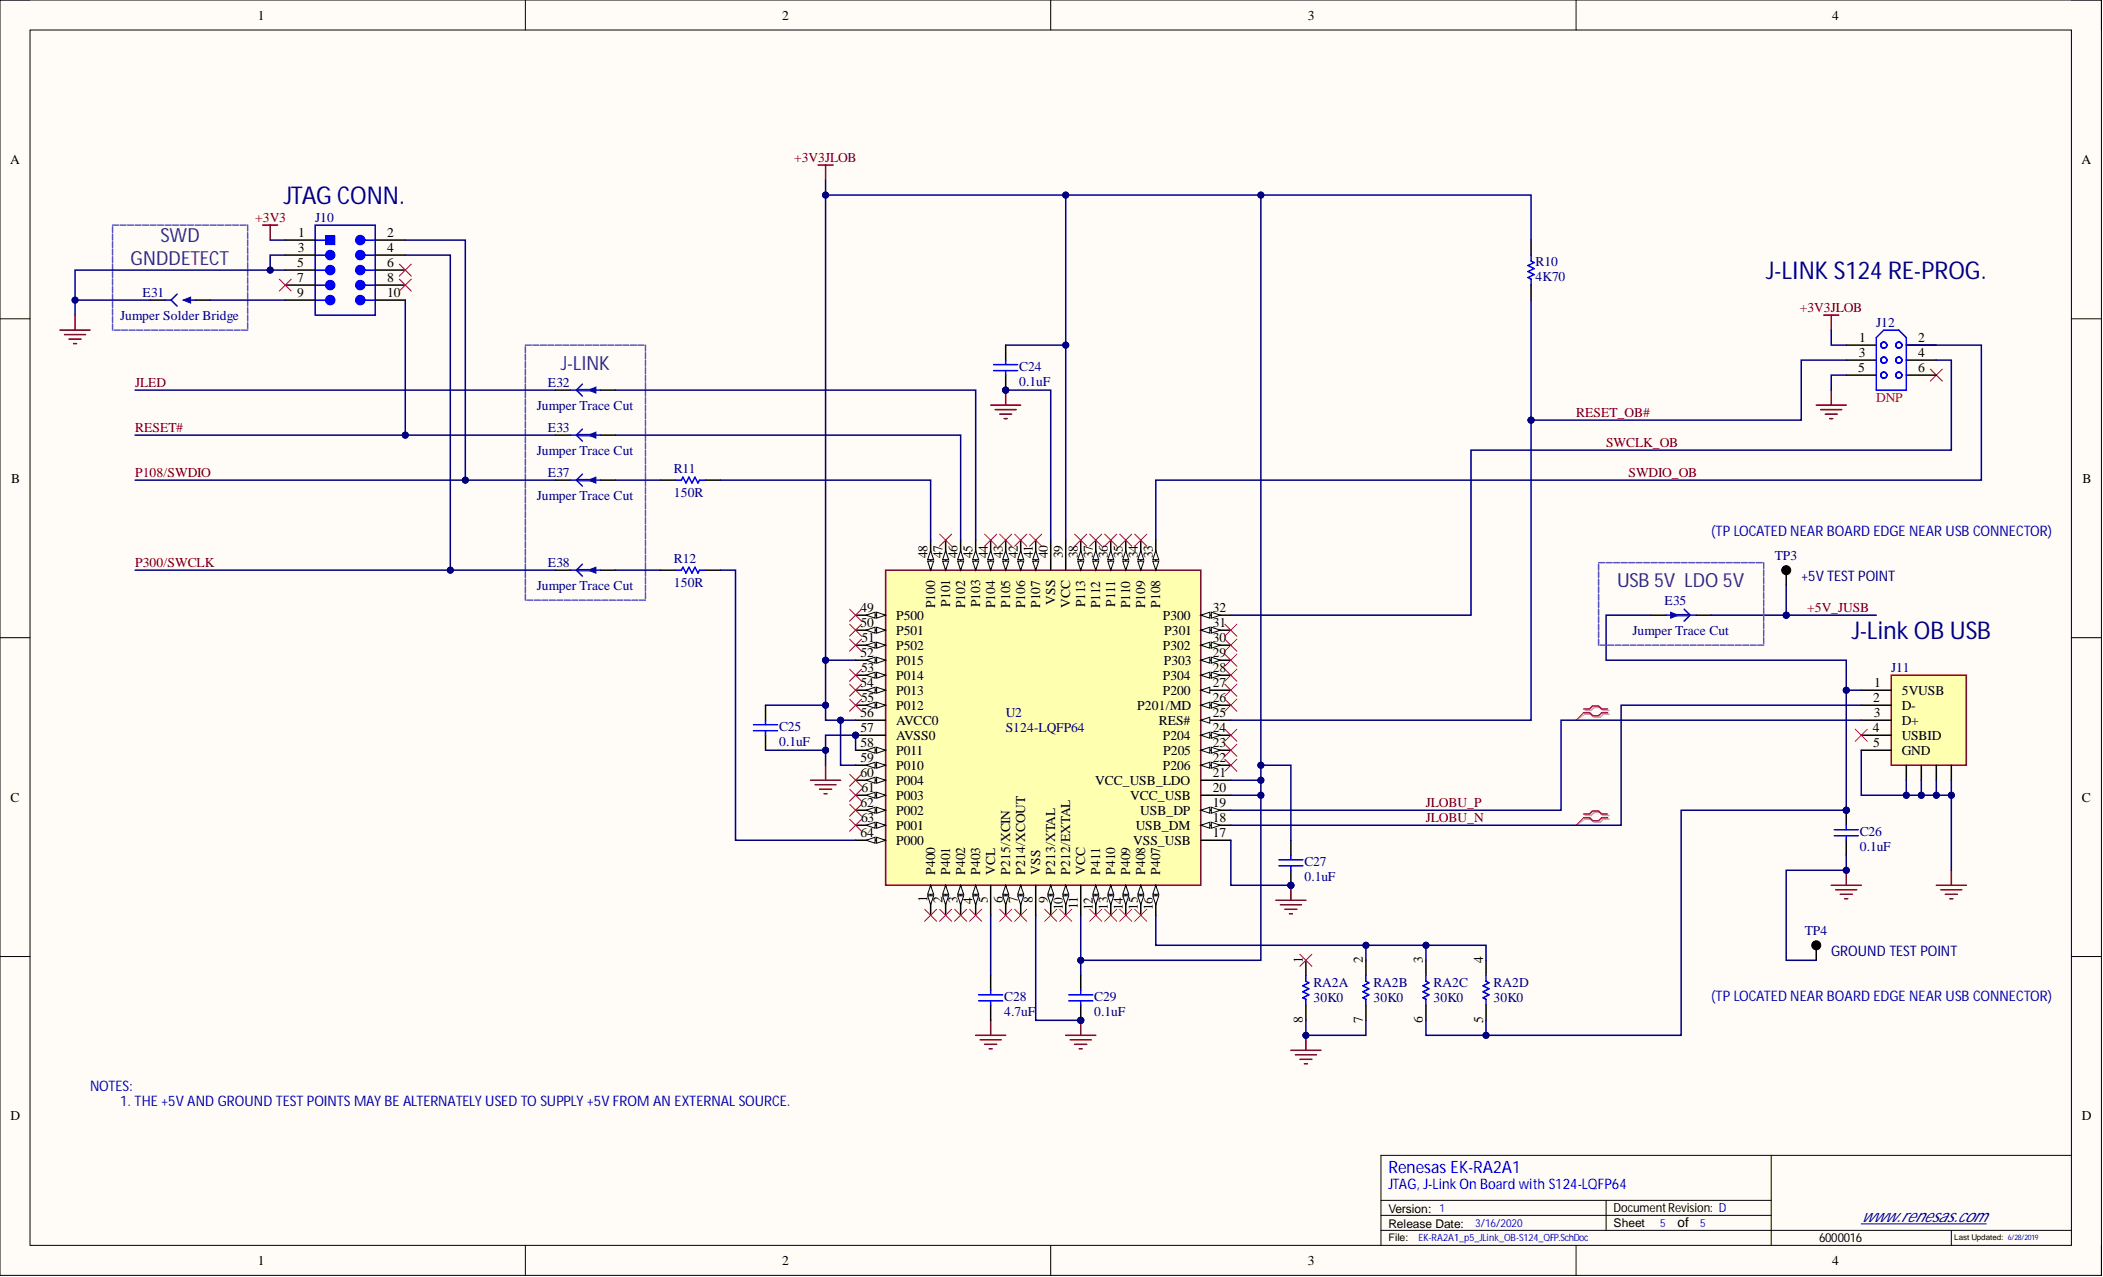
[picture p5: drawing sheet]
<svg xmlns="http://www.w3.org/2000/svg" width="356mm" height="216mm" viewBox="0 0 356 216" stroke-linecap="round" stroke-linejoin="round" font-family="sans-serif">
<defs><g id="words">
<g font-size="4.1" fill="#000080">
<text x="48" y="34.4">JTAG CONN.</text>
<text x="298.7" y="47.1">J-LINK S124 RE-PROG.</text>
<text x="313.1" y="108">J-Link OB USB</text>
</g>
<g font-size="3.3" fill="#48128a">
<text x="27.2" y="40.9">SWD</text>
<text x="22.1" y="44.7">GNDDETECT</text>
<text x="94.8" y="62.5">J-LINK</text>
<text x="273.4" y="99.3">USB 5V LDO 5V</text>
</g>
<text font-size="2.9" fill="#00f" x="234.8" y="198.4">Renesas EK-RA2A1</text>
<text font-size="2.9" fill="#000080" x="314.7" y="206.6">www.renesas.com</text>
<g font-size="2.5" fill="#0000bf">
<text x="289.3" y="90.6">(TP LOCATED NEAR BOARD EDGE NEAR USB CONNECTOR)</text>
<text x="289.3" y="169.3">(TP LOCATED NEAR BOARD EDGE NEAR USB CONNECTOR)</text>
<text x="15.2" y="184.5">NOTES:</text>
<text x="20.3" y="187">1. THE +5V AND GROUND TEST POINTS MAY BE ALTERNATELY USED TO SUPPLY +5V FROM AN EXTERNAL SOURCE.</text>
</g>
<g font-size="2.5" fill="#000080">
<text x="304.6" y="98.3">+5V TEST POINT</text>
<text x="309.6" y="161.7">GROUND TEST POINT</text>
</g>
<text font-size="2.5" fill="#00f" x="234.8" y="201">JTAG, J-Link On Board with S124-LQFP64</text>
<g font-size="2.3">
<text x="43.6" y="3.3">1</text>
<text x="132.2" y="3.3">2</text>
<text x="221.2" y="3.3">3</text>
<text x="309.8" y="3.3">4</text>
<text x="1.7" y="27.7">A</text>
<text x="352" y="27.7">A</text>
<text x="50.4" y="40.1">1</text>
<text x="65.5" y="40.1">2</text>
<text x="50.3" y="45.2">5</text>
<text x="50.3" y="47.7">7</text>
<text x="50.3" y="42.6">3</text>
<text x="65.5" y="45.2">6</text>
<text x="65.5" y="42.6">4</text>
<text x="65.5" y="47.7">8</text>
<text x="50.3" y="50.2">9</text>
<text x="65.5" y="50.2">10</text>
<text x="314.4" y="57.8">1</text>
<text x="324.4" y="57.8">2</text>
<text x="314.2" y="62.9">5</text>
<text x="314.3" y="60.4">3</text>
<text x="324.4" y="60.4">4</text>
<text x="324.4" y="62.9">6</text>
<text x="1.9" y="81.6">B</text>
<text x="352.1" y="81.6">B</text>
<text x="156.9" y="94.4" transform="rotate(-90 156.9 94.4)">48</text>
<text x="159.4" y="94.4" transform="rotate(-90 159.4 94.4)">47</text>
<text x="161.9" y="94.4" transform="rotate(-90 161.9 94.4)">46</text>
<text x="164.5" y="94.4" transform="rotate(-90 164.5 94.4)">45</text>
<text x="167" y="94.4" transform="rotate(-90 167 94.4)">44</text>
<text x="169.5" y="94.4" transform="rotate(-90 169.5 94.4)">43</text>
<text x="172.1" y="94.4" transform="rotate(-90 172.1 94.4)">42</text>
<text x="174.6" y="94.4" transform="rotate(-90 174.6 94.4)">41</text>
<text x="177.2" y="94.4" transform="rotate(-90 177.2 94.4)">40</text>
<text x="179.7" y="94.4" transform="rotate(-90 179.7 94.4)">39</text>
<text x="182.2" y="94.4" transform="rotate(-90 182.2 94.4)">38</text>
<text x="184.8" y="94.4" transform="rotate(-90 184.8 94.4)">37</text>
<text x="187.3" y="94.4" transform="rotate(-90 187.3 94.4)">36</text>
<text x="189.9" y="94.4" transform="rotate(-90 189.9 94.4)">35</text>
<text x="192.4" y="94.4" transform="rotate(-90 192.4 94.4)">34</text>
<text x="194.9" y="94.4" transform="rotate(-90 194.9 94.4)">33</text>
<text x="145.5" y="103.5">49</text>
<text x="145.5" y="106">50</text>
<text x="151.5" y="104.8">P500</text>
<text x="151.5" y="107.3">P501</text>
<text x="158.1" y="102.8" transform="rotate(-90 158.1 102.8)">P100</text>
<text x="160.7" y="102.6" transform="rotate(-90 160.7 102.6)">P101</text>
<text x="163.2" y="102.8" transform="rotate(-90 163.2 102.8)">P102</text>
<text x="165.7" y="102.7" transform="rotate(-90 165.7 102.7)">P103</text>
<text x="168.3" y="102.8" transform="rotate(-90 168.3 102.8)">P104</text>
<text x="170.8" y="102.7" transform="rotate(-90 170.8 102.7)">P105</text>
<text x="173.4" y="102.8" transform="rotate(-90 173.4 102.8)">P106</text>
<text x="175.9" y="102.7" transform="rotate(-90 175.9 102.7)">P107</text>
<text x="178.4" y="102.2" transform="rotate(-90 178.4 102.2)">VSS</text>
<text x="181" y="102.8" transform="rotate(-90 181 102.8)">VCC</text>
<text x="183.5" y="102.7" transform="rotate(-90 183.5 102.7)">P113</text>
<text x="186" y="102.8" transform="rotate(-90 186 102.8)">P112</text>
<text x="188.6" y="102.6" transform="rotate(-90 188.6 102.6)">P111</text>
<text x="191.1" y="102.8" transform="rotate(-90 191.1 102.8)">P110</text>
<text x="193.7" y="102.8" transform="rotate(-90 193.7 102.8)">P109</text>
<text x="196.2" y="102.7" transform="rotate(-90 196.2 102.7)">P108</text>
<text x="196.6" y="104.8">P300</text>
<text x="196.9" y="107.3">P301</text>
<text x="205.1" y="106">31</text>
<text x="205.1" y="103.5">32</text>
<text x="145.5" y="111.1">52</text>
<text x="145.6" y="113.6">53</text>
<text x="145.7" y="108.6">51</text>
<text x="151.5" y="109.8">P502</text>
<text x="151.5" y="112.4">P015</text>
<text x="196.6" y="109.8">P302</text>
<text x="196.8" y="112.4">P303</text>
<text x="205.1" y="113.6">28</text>
<text x="205.1" y="111.1">29</text>
<text x="205.1" y="108.6">30</text>
<text x="145.5" y="116.2">54</text>
<text x="145.6" y="118.7">55</text>
<text x="151.5" y="114.9">P014</text>
<text x="151.5" y="117.5">P013</text>
<text x="151.5" y="120">P012</text>
<text x="192.3" y="120">P201/MD</text>
<text x="196.6" y="117.5">P200</text>
<text x="196.6" y="114.9">P304</text>
<text x="205.1" y="118.7">26</text>
<text x="205.1" y="116.2">27</text>
<text x="316.8" y="118.7">2</text>
<text x="316.9" y="116.2">1</text>
<text x="321.6" y="117.5">5VUSB</text>
<text x="321.6" y="120">D-</text>
<text x="145.5" y="121.3">56</text>
<text x="145.5" y="123.8">57</text>
<text x="151.5" y="122.5">AVCC0</text>
<text x="151.5" y="125.1">AVSS0</text>
<text x="195.9" y="122.5">RES#</text>
<text x="196.6" y="125.1">P204</text>
<text x="205.1" y="123.8">24</text>
<text x="205.1" y="121.3">25</text>
<text x="316.7" y="123.8">4</text>
<text x="316.8" y="121.3">3</text>
<text x="321.6" y="122.5">D+</text>
<text x="321.6" y="125.1">USBID</text>
<text x="145.5" y="126.3">58</text>
<text x="145.5" y="128.9">59</text>
<text x="145.5" y="131.4">60</text>
<text x="151.5" y="127.6">P011</text>
<text x="151.5" y="130.1">P010</text>
<text x="196.6" y="130.1">P206</text>
<text x="196.7" y="127.6">P205</text>
<text x="205.1" y="128.9">22</text>
<text x="205.1" y="126.3">23</text>
<text x="205.1" y="131.4">21</text>
<text x="316.8" y="126.3">5</text>
<text x="321.6" y="127.6">GND</text>
<text x="1.8" y="135.5">C</text>
<text x="145.5" y="136.5">62</text>
<text x="145.7" y="133.9">61</text>
<text x="151.5" y="132.7">P004</text>
<text x="151.5" y="135.2">P003</text>
<text x="151.5" y="137.7">P002</text>
<text x="185.2" y="132.7">VCC_USB_LDO</text>
<text x="191.1" y="135.2">VCC_USB</text>
<text x="192.8" y="137.7">USB_DP</text>
<text x="205.1" y="136.5">19</text>
<text x="205.1" y="133.9">20</text>
<text x="352" y="135.5">C</text>
<text x="145.5" y="141.6">64</text>
<text x="145.6" y="139">63</text>
<text x="151.5" y="140.3">P001</text>
<text x="151.5" y="142.8">P000</text>
<text x="191.6" y="142.8">VSS_USB</text>
<text x="192" y="140.3">USB_DM</text>
<text x="205.1" y="141.6">17</text>
<text x="205.1" y="139">18</text>
<text x="158.1" y="147.9" transform="rotate(-90 158.1 147.9)">P400</text>
<text x="160.7" y="147.9" transform="rotate(-90 160.7 147.9)">P401</text>
<text x="163.2" y="147.9" transform="rotate(-90 163.2 147.9)">P402</text>
<text x="165.7" y="147.9" transform="rotate(-90 165.7 147.9)">P403</text>
<text x="168.3" y="147.9" transform="rotate(-90 168.3 147.9)">VCL</text>
<text x="170.8" y="147.9" transform="rotate(-90 170.8 147.9)">P215/XCIN</text>
<text x="173.4" y="147.9" transform="rotate(-90 173.4 147.9)">P214/XCOUT</text>
<text x="175.9" y="147.9" transform="rotate(-90 175.9 147.9)">VSS</text>
<text x="178.4" y="147.9" transform="rotate(-90 178.4 147.9)">P213/XTAL</text>
<text x="181" y="147.9" transform="rotate(-90 181 147.9)">P212/EXTAL</text>
<text x="183.5" y="147.9" transform="rotate(-90 183.5 147.9)">VCC</text>
<text x="186" y="147.9" transform="rotate(-90 186 147.9)">P411</text>
<text x="188.6" y="147.9" transform="rotate(-90 188.6 147.9)">P410</text>
<text x="191.1" y="147.9" transform="rotate(-90 191.1 147.9)">P409</text>
<text x="193.7" y="147.9" transform="rotate(-90 193.7 147.9)">P408</text>
<text x="196.2" y="147.9" transform="rotate(-90 196.2 147.9)">P407</text>
<text x="156.9" y="152.5" transform="rotate(-90 156.9 152.5)">1</text>
<text x="159.4" y="152.7" transform="rotate(-90 159.4 152.7)">2</text>
<text x="161.9" y="152.6" transform="rotate(-90 161.9 152.6)">3</text>
<text x="164.5" y="152.8" transform="rotate(-90 164.5 152.8)">4</text>
<text x="167" y="152.7" transform="rotate(-90 167 152.7)">5</text>
<text x="169.5" y="152.7" transform="rotate(-90 169.5 152.7)">6</text>
<text x="172.1" y="152.7" transform="rotate(-90 172.1 152.7)">7</text>
<text x="174.6" y="152.7" transform="rotate(-90 174.6 152.7)">8</text>
<text x="177.2" y="152.7" transform="rotate(-90 177.2 152.7)">9</text>
<text x="179.7" y="153.9" transform="rotate(-90 179.7 153.9)">10</text>
<text x="182.2" y="153.7" transform="rotate(-90 182.2 153.7)">11</text>
<text x="184.8" y="153.9" transform="rotate(-90 184.8 153.9)">12</text>
<text x="187.3" y="153.8" transform="rotate(-90 187.3 153.8)">13</text>
<text x="189.9" y="153.9" transform="rotate(-90 189.9 153.9)">14</text>
<text x="192.4" y="153.8" transform="rotate(-90 192.4 153.8)">15</text>
<text x="194.9" y="153.9" transform="rotate(-90 194.9 153.9)">16</text>
<text x="220.3" y="162.9" transform="rotate(-90 220.3 162.9)">1</text>
<text x="230.5" y="162.9" transform="rotate(-90 230.5 162.9)">2</text>
<text x="240.6" y="162.9" transform="rotate(-90 240.6 162.9)">3</text>
<text x="250.8" y="162.9" transform="rotate(-90 250.8 162.9)">4</text>
<text x="220.3" y="173" transform="rotate(-90 220.3 173)">8</text>
<text x="230.5" y="173" transform="rotate(-90 230.5 173)">7</text>
<text x="240.6" y="173" transform="rotate(-90 240.6 173)">6</text>
<text x="250.8" y="173" transform="rotate(-90 250.8 173)">5</text>
<text x="1.8" y="189.4">D</text>
<text x="352" y="189.4">D</text>
<text x="283.7" y="207.5">of</text>
<text x="43.6" y="213.9">1</text>
<text x="132.2" y="213.9">2</text>
<text x="221.2" y="213.9">3</text>
<text x="309.8" y="213.9">4</text>
</g>
<g font-size="2.3" fill="#800000">
<text x="134.3" y="27.4">+3V3JLOB</text>
<text x="43.1" y="37.5">+3V3</text>
<text x="304.3" y="52.8">+3V3JLOB</text>
<text x="22.8" y="65.4">JLED</text>
<text x="266.5" y="70.5">RESET_OB#</text>
<text x="22.8" y="73.1">RESET#</text>
<text x="271.6" y="75.6">SWCLK_OB</text>
<text x="22.8" y="80.7">P108/SWDIO</text>
<text x="275.4" y="80.7">SWDIO_OB</text>
<text x="22.8" y="95.9">P300/SWCLK</text>
<text x="305.6" y="103.5">+5V_JUSB</text>
<text x="241.1" y="136.5">JLOBU_P</text>
<text x="241.1" y="139">JLOBU_N</text>
</g>
<g font-size="2.3" fill="#000080">
<text x="53.3" y="37.5">J10</text>
<text x="259.6" y="47.4">4K70</text>
<text x="259.6" y="44.9">R10</text>
<text x="24.1" y="50.2">E31</text>
<text x="20.3" y="54">Jumper Solder Bridge</text>
<text x="317.3" y="55.3">J12</text>
<text x="92.6" y="65.4">E32</text>
<text x="172.3" y="65.2">0.1uF</text>
<text x="172.3" y="62.7">C24</text>
<text x="90.8" y="69.3">Jumper Trace Cut</text>
<text x="90.8" y="76.9">Jumper Trace Cut</text>
<text x="92.6" y="73.1">E33</text>
<text x="92.6" y="80.7">E37</text>
<text x="114" y="84">150R</text>
<text x="114" y="79.9">R11</text>
<text x="90.8" y="84.5">Jumper Trace Cut</text>
<text x="92.6" y="95.9">E38</text>
<text x="114" y="95.1">R12</text>
<text x="300.1" y="94.6">TP3</text>
<text x="90.8" y="99.7">Jumper Trace Cut</text>
<text x="114" y="99.2">150R</text>
<text x="276.1" y="107.3">Jumper Trace Cut</text>
<text x="281.5" y="102.2">E35</text>
<text x="319.8" y="113.6">J11</text>
<text x="131.7" y="123.5">C25</text>
<text x="170.1" y="123.8">S124-LQFP64</text>
<text x="170.1" y="121.3">U2</text>
<text x="131.7" y="126.1">0.1uF</text>
<text x="314.5" y="143.8">0.1uF</text>
<text x="314.5" y="141.3">C26</text>
<text x="220.6" y="148.9">0.1uF</text>
<text x="220.6" y="146.4">C27</text>
<text x="305.2" y="158">TP4</text>
<text x="222.1" y="166.9">RA2A</text>
<text x="232.2" y="166.9">RA2B</text>
<text x="242.4" y="166.9">RA2C</text>
<text x="252.5" y="166.9">RA2D</text>
<text x="169.8" y="171.7">4.7uF</text>
<text x="169.8" y="169.2">C28</text>
<text x="185" y="171.7">0.1uF</text>
<text x="185" y="169.2">C29</text>
<text x="222.1" y="169.5">30K0</text>
<text x="232.2" y="169.5">30K0</text>
<text x="242.4" y="169.5">30K0</text>
<text x="252.5" y="169.5">30K0</text>
</g>
<text font-size="2.3" fill="#f00" x="317.3" y="68">DNP</text>
<g font-size="2.1">
<text x="272.8" y="204.9">DocumentRevision: D</text>
<text x="307.6" y="210">6000016</text>
</g>
<g font-size="2">
<text x="234.8" y="205.1">Version:</text>
<text x="234.8" y="207.6">Release Date:</text>
<text x="272.8" y="207.4">Sheet</text>
</g>
<g font-size="1.9" fill="#00f">
<text x="243.4" y="205">1</text>
<text x="249.4" y="207.5">3/16/2020</text>
<text x="280.7" y="207.4">5</text>
<text x="287.5" y="207.4">5</text>
</g>
<text font-size="1.8" x="234.8" y="209.9">File:</text>
<text font-size="1.7" fill="#00f" x="239.9" y="209.9">EK-RA2A1_p5_JLink_OB-S124_QFP.SchDoc</text>
<text font-size="1.4" x="330.5" y="209.6">Last Updated: 6/28/2019</text>
</g></defs>
<path d="M0 0h355.3v215.6h-355.3z" fill-rule="evenodd" fill="#fffcf8"/>
<path d="M0 0h355.3v215.6h-355.3z" fill="none" stroke="#000" stroke-width=".17"/>
<path d="M5.1 5.1h345.2v205.5h-345.2z" fill-rule="evenodd" fill="#fffcf8"/>
<g fill="none" stroke="#000" stroke-width=".17">
<path d="M0 0h5.1M5.1 5.1h345.2v205.5h-345.2zM88.8 0v5.1M177.7 0v5.1M266.5 0v5.1M350.3 0h5v5.1M0 53.9h5.1M350.3 53.9h5M0 107.8h5.1M350.3 107.8h5M0 161.7h5.1M350.3 161.7h5"/>
<path d="M299.5 195.3v15.3M350.3 195.3h-116.8v15.3M88.8 210.6v5M177.7 210.6v5M233.5 202.9h66M233.5 208h116.8M233.5 205.5h66M266.5 210.6v5M271.6 202.9v5.1M330 208v2.6M355.3 210.6v5"/>
</g>
<path d="M314.7 206.9h21.2" fill="none" stroke="#000080" stroke-width=".17"/>
<path d="M138.3 27.9h2.6M139.6 27.9v2.5M327.4 149.7h5.1M328.2 150.4h3.5M328.9 151.2h2.1M329.7 152h.5M330 147.1v2.6" fill="none" stroke="#800000" stroke-width=".25"/>
<path d="M319.8 114.2h12.7v15.2h-12.7z" fill-rule="evenodd" fill="#ffffb0"/>
<path d="M167.5 68.5h5.1M168.3 69.3h3.5M169 70h2.1M169.8 70.8h.5M170.1 66v2.5M319.8 114.2h12.7v15.2h-12.7z" fill="none" stroke="#800000" stroke-width=".25"/>
<path d="M314.7 116.7h5.1M314.7 119.2h5.1M314.7 121.8h5.1M314.7 124.3h5.1M314.7 126.8h5.1M322.3 129.4v2.5M324.9 129.4v2.5M327.4 129.4v2.5M330 129.4v2.5" fill="none" stroke="#000" stroke-width=".25"/>
<circle cx="170.1" cy="66" r=".51" fill="#000080"/>
<circle cx="170.1" cy="66" r=".51" fill="none" stroke="#000080" stroke-width=".17"/>
<path d="M215.7 152.2h5.1M216.5 153h3.6M217.3 153.7h2M218 154.5h.5M218.3 149.7v2.5" fill="none" stroke="#800000" stroke-width=".25"/>
<circle cx="218.3" cy="149.7" r=".51" fill="#000080"/>
<circle cx="218.3" cy="149.7" r=".51" fill="none" stroke="#000080" stroke-width=".17"/>
<path d="M180.2 175h5.1M181 175.8h3.5M181.7 176.6h2.1M182.5 177.3h.5M182.7 172.5v2.5" fill="none" stroke="#800000" stroke-width=".25"/>
<circle cx="182.7" cy="172.5" r=".51" fill="#000080"/>
<circle cx="182.7" cy="172.5" r=".51" fill="none" stroke="#000080" stroke-width=".17"/>
<path d="M165 175h5.1M165.7 175.8h3.6M166.5 176.6h2M167.3 177.3h.5M167.5 172.5v2.5" fill="none" stroke="#800000" stroke-width=".25"/>
<path d="M313.7 123.3l2 2M315.7 123.3l-2 2" fill="none" stroke="#f00" stroke-width=".17"/>
<path d="M129.4 119.2v2.6M129.4 124.3v2.5" fill="none" stroke="#000" stroke-width=".25"/>
<path d="M127.4 122.5h4.1M127.4 123.5h4.1M129.4 121.8v.7M129.4 123.5v.8" fill="none" stroke="#00f" stroke-width=".25"/>
<circle cx="170.1" cy="66" r=".51" fill="#000080"/>
<circle cx="170.1" cy="66" r=".51" fill="none" stroke="#000080" stroke-width=".17"/>
<path d="M170.1 63.4v2.6" fill="none" stroke="#000" stroke-width=".25"/>
<circle cx="170.1" cy="66" r=".51" fill="#000080"/>
<circle cx="170.1" cy="66" r=".51" fill="none" stroke="#000080" stroke-width=".17"/>
<path d="M170.1 58.3v2.6" fill="none" stroke="#000" stroke-width=".25"/>
<path d="M168 61.6h4.1M168 62.7h4.1M170.1 60.9v.7M170.1 62.7v.7" fill="none" stroke="#00f" stroke-width=".25"/>
<circle cx="218.3" cy="149.7" r=".51" fill="#000080"/>
<circle cx="218.3" cy="149.7" r=".51" fill="none" stroke="#000080" stroke-width=".17"/>
<path d="M218.3 147.1v2.6" fill="none" stroke="#000" stroke-width=".25"/>
<circle cx="218.3" cy="149.7" r=".51" fill="#000080"/>
<circle cx="218.3" cy="149.7" r=".51" fill="none" stroke="#000080" stroke-width=".17"/>
<path d="M218.3 142.1v2.5" fill="none" stroke="#000" stroke-width=".25"/>
<path d="M216.2 145.4h4.1M216.2 146.4h4.1M218.3 144.6v.8M218.3 146.4v.7" fill="none" stroke="#00f" stroke-width=".25"/>
<circle cx="182.7" cy="172.5" r=".51" fill="#000080"/>
<circle cx="182.7" cy="172.5" r=".51" fill="none" stroke="#000080" stroke-width=".17"/>
<path d="M182.7 170v2.5" fill="none" stroke="#000" stroke-width=".25"/>
<circle cx="182.7" cy="172.5" r=".51" fill="#000080"/>
<circle cx="182.7" cy="172.5" r=".51" fill="none" stroke="#000080" stroke-width=".17"/>
<path d="M182.7 164.9v2.5" fill="none" stroke="#000" stroke-width=".25"/>
<path d="M180.7 168.2h4.1M180.7 169.2h4.1M182.7 167.4v.8M182.7 169.2v.8" fill="none" stroke="#00f" stroke-width=".25"/>
<circle cx="312.2" cy="137" r=".51" fill="#000080"/>
<circle cx="312.2" cy="137" r=".51" fill="none" stroke="#000080" stroke-width=".17"/>
<path d="M312.2 137v2.5M312.2 142.1v2.5" fill="none" stroke="#000" stroke-width=".25"/>
<circle cx="312.2" cy="137" r=".51" fill="#000080"/>
<circle cx="312.2" cy="137" r=".51" fill="none" stroke="#000080" stroke-width=".17"/>
<path d="M312.2 139.5v.8M310.2 140.3h4M310.2 141.3h4M312.2 141.3v.8" fill="none" stroke="#00f" stroke-width=".25"/>
<circle cx="144.7" cy="124.3" r=".51" fill="#000080"/>
<circle cx="144.7" cy="124.3" r=".51" fill="none" stroke="#000080" stroke-width=".17"/>
<path d="M149.7 96.4h53.3v53.3h-53.3z" fill-rule="evenodd" fill="#ffffb0"/>
<path d="M149.7 96.4h53.3v53.3h-53.3z" fill="none" stroke="#800000" stroke-width=".25"/>
<path d="M157.4 149.7v5" fill="none" stroke="#000" stroke-width=".25"/>
<path d="M157.4 149.7l.5 1.5h-1z" fill="#f8fcff"/>
<path d="M157.4 149.7l.5 1.5h-1z" fill="none" stroke="#000" stroke-width=".17"/>
<path d="M156.9 151.4h1l-.5 1.6z" fill="#f8fcff"/>
<path d="M156.9 151.4h1l-.5 1.6z" fill="none" stroke="#000" stroke-width=".17"/>
<path d="M162.4 149.7v5" fill="none" stroke="#000" stroke-width=".25"/>
<path d="M162.4 149.7l.5 1.5h-1z" fill="#f8fcff"/>
<path d="M162.4 149.7l.5 1.5h-1z" fill="none" stroke="#000" stroke-width=".17"/>
<path d="M161.9 151.4h1l-.5 1.6z" fill="#f8fcff"/>
<path d="M161.9 151.4h1l-.5 1.6z" fill="none" stroke="#000" stroke-width=".17"/>
<path d="M159.9 149.7v5" fill="none" stroke="#000" stroke-width=".25"/>
<path d="M159.9 149.7l.5 1.5h-1z" fill="#f8fcff"/>
<path d="M159.9 149.7l.5 1.5h-1z" fill="none" stroke="#000" stroke-width=".17"/>
<path d="M159.4 151.4h1l-.5 1.6z" fill="#f8fcff"/>
<path d="M159.4 151.4h1l-.5 1.6z" fill="none" stroke="#000" stroke-width=".17"/>
<path d="M165 149.7v5" fill="none" stroke="#000" stroke-width=".25"/>
<path d="M165 149.7l.5 1.5h-1z" fill="#f8fcff"/>
<path d="M165 149.7l.5 1.5h-1z" fill="none" stroke="#000" stroke-width=".17"/>
<path d="M164.5 151.4h1l-.5 1.6z" fill="#f8fcff"/>
<path d="M164.5 151.4h1l-.5 1.6z" fill="none" stroke="#000" stroke-width=".17"/>
<path d="M167.5 149.7v5M170.1 149.7v5" fill="none" stroke="#000" stroke-width=".25"/>
<path d="M170.1 149.7l.5 1.5h-1.1z" fill="#f8fcff"/>
<path d="M170.1 149.7l.5 1.5h-1.1z" fill="none" stroke="#000" stroke-width=".17"/>
<path d="M169.5 151.4h1.1l-.5 1.6z" fill="#f8fcff"/>
<path d="M169.5 151.4h1.1l-.5 1.6z" fill="none" stroke="#000" stroke-width=".17"/>
<path d="M172.6 149.7v5" fill="none" stroke="#000" stroke-width=".25"/>
<path d="M172.6 149.7l.5 1.5h-1z" fill="#f8fcff"/>
<path d="M172.6 149.7l.5 1.5h-1z" fill="none" stroke="#000" stroke-width=".17"/>
<path d="M172.1 151.4h1l-.5 1.6z" fill="#f8fcff"/>
<path d="M172.1 151.4h1l-.5 1.6z" fill="none" stroke="#000" stroke-width=".17"/>
<path d="M175.1 149.7v5M177.7 149.7v5" fill="none" stroke="#000" stroke-width=".25"/>
<path d="M177.7 149.7l.5 1.5h-1z" fill="#f8fcff"/>
<path d="M177.7 149.7l.5 1.5h-1z" fill="none" stroke="#000" stroke-width=".17"/>
<path d="M177.2 151.4h1l-.5 1.6z" fill="#f8fcff"/>
<path d="M177.2 151.4h1l-.5 1.6z" fill="none" stroke="#000" stroke-width=".17"/>
<path d="M180.2 149.7v5" fill="none" stroke="#000" stroke-width=".25"/>
<path d="M180.2 149.7l.5 1.5h-1z" fill="#f8fcff"/>
<path d="M180.2 149.7l.5 1.5h-1z" fill="none" stroke="#000" stroke-width=".17"/>
<path d="M179.7 151.4h1l-.5 1.6z" fill="#f8fcff"/>
<path d="M179.7 151.4h1l-.5 1.6z" fill="none" stroke="#000" stroke-width=".17"/>
<path d="M182.7 149.7v5M185.3 149.7v5" fill="none" stroke="#000" stroke-width=".25"/>
<path d="M185.3 149.7l.5 1.5h-1z" fill="#f8fcff"/>
<path d="M185.3 149.7l.5 1.5h-1z" fill="none" stroke="#000" stroke-width=".17"/>
<path d="M184.8 151.4h1l-.5 1.6z" fill="#f8fcff"/>
<path d="M184.8 151.4h1l-.5 1.6z" fill="none" stroke="#000" stroke-width=".17"/>
<path d="M187.8 149.7v5" fill="none" stroke="#000" stroke-width=".25"/>
<path d="M187.8 149.7l.5 1.5h-1z" fill="#f8fcff"/>
<path d="M187.8 149.7l.5 1.5h-1z" fill="none" stroke="#000" stroke-width=".17"/>
<path d="M187.3 151.4h1l-.5 1.6z" fill="#f8fcff"/>
<path d="M187.3 151.4h1l-.5 1.6z" fill="none" stroke="#000" stroke-width=".17"/>
<path d="M190.4 149.7v5" fill="none" stroke="#000" stroke-width=".25"/>
<path d="M190.4 149.7l.5 1.5h-1z" fill="#f8fcff"/>
<path d="M190.4 149.7l.5 1.5h-1z" fill="none" stroke="#000" stroke-width=".17"/>
<path d="M189.9 151.4h1l-.5 1.6z" fill="#f8fcff"/>
<path d="M189.9 151.4h1l-.5 1.6z" fill="none" stroke="#000" stroke-width=".17"/>
<path d="M192.9 149.7v5" fill="none" stroke="#000" stroke-width=".25"/>
<path d="M192.9 149.7l.5 1.5h-1z" fill="#f8fcff"/>
<path d="M192.9 149.7l.5 1.5h-1z" fill="none" stroke="#000" stroke-width=".17"/>
<path d="M192.4 151.4h1l-.5 1.6z" fill="#f8fcff"/>
<path d="M192.4 151.4h1l-.5 1.6z" fill="none" stroke="#000" stroke-width=".17"/>
<path d="M195.4 149.7v5" fill="none" stroke="#000" stroke-width=".25"/>
<path d="M195.4 149.7l.5 1.5h-1z" fill="#f8fcff"/>
<path d="M195.4 149.7l.5 1.5h-1z" fill="none" stroke="#000" stroke-width=".17"/>
<path d="M194.9 151.4h1l-.5 1.6z" fill="#f8fcff"/>
<path d="M194.9 151.4h1l-.5 1.6z" fill="none" stroke="#000" stroke-width=".17"/>
<path d="M203 139.5h5.1M203 142.1h5.1" fill="none" stroke="#000" stroke-width=".25"/>
<path d="M203 139.5l1.6-.5v1z" fill="#f8fcff"/>
<path d="M203 139.5l1.6-.5v1z" fill="none" stroke="#000" stroke-width=".17"/>
<path d="M204.8 139l1.5 .5-1.5 .5z" fill="#f8fcff"/>
<path d="M204.8 139l1.5 .5-1.5 .5z" fill="none" stroke="#000" stroke-width=".17"/>
<path d="M203 137h5.1" fill="none" stroke="#000" stroke-width=".25"/>
<path d="M203 137l1.6-.5v1z" fill="#f8fcff"/>
<path d="M203 137l1.6-.5v1z" fill="none" stroke="#000" stroke-width=".17"/>
<path d="M204.8 136.5l1.5 .5-1.5 .5z" fill="#f8fcff"/>
<path d="M204.8 136.5l1.5 .5-1.5 .5z" fill="none" stroke="#000" stroke-width=".17"/>
<path d="M203 134.4h5.1M203 129.4h5.1" fill="none" stroke="#000" stroke-width=".25"/>
<path d="M203 129.4l1.6-.5v1z" fill="#f8fcff"/>
<path d="M203 129.4l1.6-.5v1z" fill="none" stroke="#000" stroke-width=".17"/>
<path d="M204.8 128.9l1.5 .5-1.5 .5z" fill="#f8fcff"/>
<path d="M204.8 128.9l1.5 .5-1.5 .5z" fill="none" stroke="#000" stroke-width=".17"/>
<path d="M203 126.8h5.1" fill="none" stroke="#000" stroke-width=".25"/>
<path d="M203 126.8l1.6-.5v1z" fill="#f8fcff"/>
<path d="M203 126.8l1.6-.5v1z" fill="none" stroke="#000" stroke-width=".17"/>
<path d="M204.8 126.3l1.5 .5-1.5 .5z" fill="#f8fcff"/>
<path d="M204.8 126.3l1.5 .5-1.5 .5z" fill="none" stroke="#000" stroke-width=".17"/>
<path d="M203 124.3h5.1" fill="none" stroke="#000" stroke-width=".25"/>
<path d="M203 124.3l1.6-.5v1z" fill="#f8fcff"/>
<path d="M203 124.3l1.6-.5v1z" fill="none" stroke="#000" stroke-width=".17"/>
<path d="M204.8 123.8l1.5 .5-1.5 .5z" fill="#f8fcff"/>
<path d="M204.8 123.8l1.5 .5-1.5 .5z" fill="none" stroke="#000" stroke-width=".17"/>
<path d="M203 121.8h5.1" fill="none" stroke="#000" stroke-width=".25"/>
<path d="M203 121.8l1.6-.5v1z" fill="#f8fcff"/>
<path d="M203 121.8l1.6-.5v1z" fill="none" stroke="#000" stroke-width=".17"/>
<path d="M203 119.2h5.1" fill="none" stroke="#000" stroke-width=".25"/>
<path d="M203 119.2l1.6-.5v1z" fill="#f8fcff"/>
<path d="M203 119.2l1.6-.5v1z" fill="none" stroke="#000" stroke-width=".17"/>
<path d="M204.8 118.7l1.5 .5-1.5 .5z" fill="#f8fcff"/>
<path d="M204.8 118.7l1.5 .5-1.5 .5z" fill="none" stroke="#000" stroke-width=".17"/>
<path d="M203 116.7h5.1" fill="none" stroke="#000" stroke-width=".25"/>
<path d="M203 116.7l1.6-.5v1z" fill="#f8fcff"/>
<path d="M203 116.7l1.6-.5v1z" fill="none" stroke="#000" stroke-width=".17"/>
<path d="M203 114.2h5.1" fill="none" stroke="#000" stroke-width=".25"/>
<path d="M203 114.2l1.6-.6v1.1z" fill="#f8fcff"/>
<path d="M203 114.2l1.6-.6v1.1z" fill="none" stroke="#000" stroke-width=".17"/>
<path d="M204.8 113.6l1.5 .6-1.5 .5z" fill="#f8fcff"/>
<path d="M204.8 113.6l1.5 .6-1.5 .5z" fill="none" stroke="#000" stroke-width=".17"/>
<path d="M203 111.6h5.1" fill="none" stroke="#000" stroke-width=".25"/>
<path d="M203 111.6l1.6-.5v1z" fill="#f8fcff"/>
<path d="M203 111.6l1.6-.5v1z" fill="none" stroke="#000" stroke-width=".17"/>
<path d="M204.8 111.1l1.5 .5-1.5 .5z" fill="#f8fcff"/>
<path d="M204.8 111.1l1.5 .5-1.5 .5z" fill="none" stroke="#000" stroke-width=".17"/>
<path d="M203 109.1h5.1" fill="none" stroke="#000" stroke-width=".25"/>
<path d="M203 109.1l1.6-.5v1z" fill="#f8fcff"/>
<path d="M203 109.1l1.6-.5v1z" fill="none" stroke="#000" stroke-width=".17"/>
<path d="M204.8 108.6l1.5 .5-1.5 .5z" fill="#f8fcff"/>
<path d="M204.8 108.6l1.5 .5-1.5 .5z" fill="none" stroke="#000" stroke-width=".17"/>
<path d="M203 106.5h5.1" fill="none" stroke="#000" stroke-width=".25"/>
<path d="M203 106.5l1.6-.5v1.1z" fill="#f8fcff"/>
<path d="M203 106.5l1.6-.5v1.1z" fill="none" stroke="#000" stroke-width=".17"/>
<path d="M204.8 106l1.5 .5-1.5 .6z" fill="#f8fcff"/>
<path d="M204.8 106l1.5 .5-1.5 .6z" fill="none" stroke="#000" stroke-width=".17"/>
<path d="M203 104h5.1" fill="none" stroke="#000" stroke-width=".25"/>
<path d="M203 104l1.6-.5v1z" fill="#f8fcff"/>
<path d="M203 104l1.6-.5v1z" fill="none" stroke="#000" stroke-width=".17"/>
<path d="M204.8 103.5l1.5 .5-1.5 .5z" fill="#f8fcff"/>
<path d="M204.8 103.5l1.5 .5-1.5 .5z" fill="none" stroke="#000" stroke-width=".17"/>
<path d="M195.4 91.3v5.1" fill="none" stroke="#000" stroke-width=".25"/>
<path d="M194.9 94.9h1l-.5 1.5z" fill="#f8fcff"/>
<path d="M194.9 94.9h1l-.5 1.5z" fill="none" stroke="#000" stroke-width=".17"/>
<path d="M195.4 93.1l.5 1.5h-1z" fill="#f8fcff"/>
<path d="M195.4 93.1l.5 1.5h-1z" fill="none" stroke="#000" stroke-width=".17"/>
<path d="M192.9 91.3v5.1" fill="none" stroke="#000" stroke-width=".25"/>
<path d="M192.4 94.9h1l-.5 1.5z" fill="#f8fcff"/>
<path d="M192.4 94.9h1l-.5 1.5z" fill="none" stroke="#000" stroke-width=".17"/>
<path d="M192.9 93.1l.5 1.5h-1z" fill="#f8fcff"/>
<path d="M192.9 93.1l.5 1.5h-1z" fill="none" stroke="#000" stroke-width=".17"/>
<path d="M190.4 91.3v5.1" fill="none" stroke="#000" stroke-width=".25"/>
<path d="M189.9 94.9h1l-.5 1.5z" fill="#f8fcff"/>
<path d="M189.9 94.9h1l-.5 1.5z" fill="none" stroke="#000" stroke-width=".17"/>
<path d="M190.4 93.1l.5 1.5h-1z" fill="#f8fcff"/>
<path d="M190.4 93.1l.5 1.5h-1z" fill="none" stroke="#000" stroke-width=".17"/>
<path d="M187.8 91.3v5.1" fill="none" stroke="#000" stroke-width=".25"/>
<path d="M187.3 94.9h1l-.5 1.5z" fill="#f8fcff"/>
<path d="M187.3 94.9h1l-.5 1.5z" fill="none" stroke="#000" stroke-width=".17"/>
<path d="M187.8 93.1l.5 1.5h-1z" fill="#f8fcff"/>
<path d="M187.8 93.1l.5 1.5h-1z" fill="none" stroke="#000" stroke-width=".17"/>
<path d="M185.3 91.3v5.1" fill="none" stroke="#000" stroke-width=".25"/>
<path d="M184.8 94.9h1l-.5 1.5z" fill="#f8fcff"/>
<path d="M184.8 94.9h1l-.5 1.5z" fill="none" stroke="#000" stroke-width=".17"/>
<path d="M185.3 93.1l.5 1.5h-1z" fill="#f8fcff"/>
<path d="M185.3 93.1l.5 1.5h-1z" fill="none" stroke="#000" stroke-width=".17"/>
<path d="M182.7 91.3v5.1" fill="none" stroke="#000" stroke-width=".25"/>
<path d="M182.2 94.9h1.1l-.6 1.5z" fill="#f8fcff"/>
<path d="M182.2 94.9h1.1l-.6 1.5z" fill="none" stroke="#000" stroke-width=".17"/>
<path d="M182.7 93.1l.6 1.5h-1.1z" fill="#f8fcff"/>
<path d="M182.7 93.1l.6 1.5h-1.1z" fill="none" stroke="#000" stroke-width=".17"/>
<path d="M175.1 91.3v5.1M177.7 91.3v5.1M180.2 91.3v5.1" fill="none" stroke="#000" stroke-width=".25"/>
<path d="M174.6 94.9h1l-.5 1.5z" fill="#f8fcff"/>
<path d="M174.6 94.9h1l-.5 1.5z" fill="none" stroke="#000" stroke-width=".17"/>
<path d="M175.1 93.1l.5 1.5h-1z" fill="#f8fcff"/>
<path d="M175.1 93.1l.5 1.5h-1z" fill="none" stroke="#000" stroke-width=".17"/>
<path d="M172.6 91.3v5.1" fill="none" stroke="#000" stroke-width=".25"/>
<path d="M172.1 94.9h1l-.5 1.5z" fill="#f8fcff"/>
<path d="M172.1 94.9h1l-.5 1.5z" fill="none" stroke="#000" stroke-width=".17"/>
<path d="M172.6 93.1l.5 1.5h-1z" fill="#f8fcff"/>
<path d="M172.6 93.1l.5 1.5h-1z" fill="none" stroke="#000" stroke-width=".17"/>
<path d="M170.1 91.3v5.1" fill="none" stroke="#000" stroke-width=".25"/>
<path d="M169.5 94.9h1.1l-.5 1.5z" fill="#f8fcff"/>
<path d="M169.5 94.9h1.1l-.5 1.5z" fill="none" stroke="#000" stroke-width=".17"/>
<path d="M170.1 93.1l.5 1.5h-1.1z" fill="#f8fcff"/>
<path d="M170.1 93.1l.5 1.5h-1.1z" fill="none" stroke="#000" stroke-width=".17"/>
<path d="M167.5 91.3v5.1" fill="none" stroke="#000" stroke-width=".25"/>
<path d="M167 94.9h1l-.5 1.5z" fill="#f8fcff"/>
<path d="M167 94.9h1l-.5 1.5z" fill="none" stroke="#000" stroke-width=".17"/>
<path d="M167.5 93.1l.5 1.5h-1z" fill="#f8fcff"/>
<path d="M167.5 93.1l.5 1.5h-1z" fill="none" stroke="#000" stroke-width=".17"/>
<path d="M165 91.3v5.1" fill="none" stroke="#000" stroke-width=".25"/>
<path d="M164.5 94.9h1l-.5 1.5z" fill="#f8fcff"/>
<path d="M164.5 94.9h1l-.5 1.5z" fill="none" stroke="#000" stroke-width=".17"/>
<path d="M165 93.1l.5 1.5h-1z" fill="#f8fcff"/>
<path d="M165 93.1l.5 1.5h-1z" fill="none" stroke="#000" stroke-width=".17"/>
<path d="M162.4 91.3v5.1" fill="none" stroke="#000" stroke-width=".25"/>
<path d="M161.9 94.9h1l-.5 1.5z" fill="#f8fcff"/>
<path d="M161.9 94.9h1l-.5 1.5z" fill="none" stroke="#000" stroke-width=".17"/>
<path d="M162.4 93.1l.5 1.5h-1z" fill="#f8fcff"/>
<path d="M162.4 93.1l.5 1.5h-1z" fill="none" stroke="#000" stroke-width=".17"/>
<path d="M159.9 91.3v5.1" fill="none" stroke="#000" stroke-width=".25"/>
<path d="M159.4 94.9h1l-.5 1.5z" fill="#f8fcff"/>
<path d="M159.4 94.9h1l-.5 1.5z" fill="none" stroke="#000" stroke-width=".17"/>
<path d="M159.9 93.1l.5 1.5h-1z" fill="#f8fcff"/>
<path d="M159.9 93.1l.5 1.5h-1z" fill="none" stroke="#000" stroke-width=".17"/>
<path d="M157.4 91.3v5.1" fill="none" stroke="#000" stroke-width=".25"/>
<path d="M156.9 94.9h1l-.5 1.5z" fill="#f8fcff"/>
<path d="M156.9 94.9h1l-.5 1.5z" fill="none" stroke="#000" stroke-width=".17"/>
<path d="M157.4 93.1l.5 1.5h-1z" fill="#f8fcff"/>
<path d="M157.4 93.1l.5 1.5h-1z" fill="none" stroke="#000" stroke-width=".17"/>
<path d="M144.7 104h5" fill="none" stroke="#000" stroke-width=".25"/>
<path d="M148.2 103.5l1.5 .5-1.5 .5z" fill="#f8fcff"/>
<path d="M148.2 103.5l1.5 .5-1.5 .5z" fill="none" stroke="#000" stroke-width=".17"/>
<path d="M146.4 104l1.6-.5v1z" fill="#f8fcff"/>
<path d="M146.4 104l1.6-.5v1z" fill="none" stroke="#000" stroke-width=".17"/>
<path d="M144.7 106.5h5" fill="none" stroke="#000" stroke-width=".25"/>
<path d="M148.2 106l1.5 .5-1.5 .6z" fill="#f8fcff"/>
<path d="M148.2 106l1.5 .5-1.5 .6z" fill="none" stroke="#000" stroke-width=".17"/>
<path d="M146.4 106.5l1.6-.5v1.1z" fill="#f8fcff"/>
<path d="M146.4 106.5l1.6-.5v1.1z" fill="none" stroke="#000" stroke-width=".17"/>
<path d="M144.7 109.1h5" fill="none" stroke="#000" stroke-width=".25"/>
<path d="M148.2 108.6l1.5 .5-1.5 .5z" fill="#f8fcff"/>
<path d="M148.2 108.6l1.5 .5-1.5 .5z" fill="none" stroke="#000" stroke-width=".17"/>
<path d="M146.4 109.1l1.6-.5v1z" fill="#f8fcff"/>
<path d="M146.4 109.1l1.6-.5v1z" fill="none" stroke="#000" stroke-width=".17"/>
<path d="M144.7 111.6h5" fill="none" stroke="#000" stroke-width=".25"/>
<path d="M148.2 111.1l1.5 .5-1.5 .5z" fill="#f8fcff"/>
<path d="M148.2 111.1l1.5 .5-1.5 .5z" fill="none" stroke="#000" stroke-width=".17"/>
<path d="M146.4 111.6l1.6-.5v1z" fill="#f8fcff"/>
<path d="M146.4 111.6l1.6-.5v1z" fill="none" stroke="#000" stroke-width=".17"/>
<path d="M144.7 114.2h5" fill="none" stroke="#000" stroke-width=".25"/>
<path d="M148.2 113.6l1.5 .6-1.5 .5z" fill="#f8fcff"/>
<path d="M148.2 113.6l1.5 .6-1.5 .5z" fill="none" stroke="#000" stroke-width=".17"/>
<path d="M146.4 114.2l1.6-.6v1.1z" fill="#f8fcff"/>
<path d="M146.4 114.2l1.6-.6v1.1z" fill="none" stroke="#000" stroke-width=".17"/>
<path d="M144.7 116.7h5" fill="none" stroke="#000" stroke-width=".25"/>
<path d="M148.2 116.2l1.5 .5-1.5 .5z" fill="#f8fcff"/>
<path d="M148.2 116.2l1.5 .5-1.5 .5z" fill="none" stroke="#000" stroke-width=".17"/>
<path d="M146.4 116.7l1.6-.5v1z" fill="#f8fcff"/>
<path d="M146.4 116.7l1.6-.5v1z" fill="none" stroke="#000" stroke-width=".17"/>
<path d="M144.7 119.2h5" fill="none" stroke="#000" stroke-width=".25"/>
<path d="M148.2 118.7l1.5 .5-1.5 .5z" fill="#f8fcff"/>
<path d="M148.2 118.7l1.5 .5-1.5 .5z" fill="none" stroke="#000" stroke-width=".17"/>
<path d="M146.4 119.2l1.6-.5v1z" fill="#f8fcff"/>
<path d="M146.4 119.2l1.6-.5v1z" fill="none" stroke="#000" stroke-width=".17"/>
<path d="M144.7 121.8h5M144.7 124.3h5" fill="none" stroke="#000" stroke-width=".25"/>
<circle cx="144.7" cy="124.3" r=".51" fill="#000080"/>
<circle cx="144.7" cy="124.3" r=".51" fill="none" stroke="#000080" stroke-width=".17"/>
<path d="M144.7 126.8h5" fill="none" stroke="#000" stroke-width=".25"/>
<path d="M148.2 126.3l1.5 .5-1.5 .5z" fill="#f8fcff"/>
<path d="M148.2 126.3l1.5 .5-1.5 .5z" fill="none" stroke="#000" stroke-width=".17"/>
<path d="M146.4 126.8l1.6-.5v1z" fill="#f8fcff"/>
<path d="M146.4 126.8l1.6-.5v1z" fill="none" stroke="#000" stroke-width=".17"/>
<path d="M144.7 129.4h5" fill="none" stroke="#000" stroke-width=".25"/>
<path d="M148.2 128.9l1.5 .5-1.5 .5z" fill="#f8fcff"/>
<path d="M148.2 128.9l1.5 .5-1.5 .5z" fill="none" stroke="#000" stroke-width=".17"/>
<path d="M146.4 129.4l1.6-.5v1z" fill="#f8fcff"/>
<path d="M146.4 129.4l1.6-.5v1z" fill="none" stroke="#000" stroke-width=".17"/>
<path d="M144.7 131.9h5" fill="none" stroke="#000" stroke-width=".25"/>
<path d="M148.2 131.4l1.5 .5-1.5 .5z" fill="#f8fcff"/>
<path d="M148.2 131.4l1.5 .5-1.5 .5z" fill="none" stroke="#000" stroke-width=".17"/>
<path d="M146.4 131.9l1.6-.5v1z" fill="#f8fcff"/>
<path d="M146.4 131.9l1.6-.5v1z" fill="none" stroke="#000" stroke-width=".17"/>
<path d="M144.7 134.4h5" fill="none" stroke="#000" stroke-width=".25"/>
<path d="M148.2 133.9l1.5 .5-1.5 .6z" fill="#f8fcff"/>
<path d="M148.2 133.9l1.5 .5-1.5 .6z" fill="none" stroke="#000" stroke-width=".17"/>
<path d="M146.4 134.4l1.6-.5v1.1z" fill="#f8fcff"/>
<path d="M146.4 134.4l1.6-.5v1.1z" fill="none" stroke="#000" stroke-width=".17"/>
<path d="M144.7 137h5" fill="none" stroke="#000" stroke-width=".25"/>
<path d="M148.2 136.5l1.5 .5-1.5 .5z" fill="#f8fcff"/>
<path d="M148.2 136.5l1.5 .5-1.5 .5z" fill="none" stroke="#000" stroke-width=".17"/>
<path d="M146.4 137l1.6-.5v1z" fill="#f8fcff"/>
<path d="M146.4 137l1.6-.5v1z" fill="none" stroke="#000" stroke-width=".17"/>
<path d="M144.7 139.5h5" fill="none" stroke="#000" stroke-width=".25"/>
<path d="M148.2 139l1.5 .5-1.5 .5z" fill="#f8fcff"/>
<path d="M148.2 139l1.5 .5-1.5 .5z" fill="none" stroke="#000" stroke-width=".17"/>
<path d="M146.4 139.5l1.6-.5v1z" fill="#f8fcff"/>
<path d="M146.4 139.5l1.6-.5v1z" fill="none" stroke="#000" stroke-width=".17"/>
<path d="M144.7 142.1h5" fill="none" stroke="#000" stroke-width=".25"/>
<path d="M148.2 141.6l1.5 .5-1.5 .5z" fill="#f8fcff"/>
<path d="M148.2 141.6l1.5 .5-1.5 .5z" fill="none" stroke="#000" stroke-width=".17"/>
<path d="M146.4 142.1l1.6-.5v1z" fill="#f8fcff"/>
<path d="M146.4 142.1l1.6-.5v1z" fill="none" stroke="#000" stroke-width=".17"/>
<path d="M203 131.9h5.1M167.5 164.9v2.5M167.5 170v2.5" fill="none" stroke="#000" stroke-width=".25"/>
<path d="M165.5 169.2h4M165.5 168.2h4M167.5 167.4v.8M167.5 169.2v.8" fill="none" stroke="#00f" stroke-width=".25"/>
<path d="M137.1 131.9h5M137.8 132.7h3.6M138.6 133.4h2M139.3 134.2h.5M139.6 129.4v2.5M309.6 149.7h5.1M310.4 150.4h3.6M311.2 151.2h2M311.9 152h.5M312.2 147.1v2.6" fill="none" stroke="#800000" stroke-width=".25"/>
<circle cx="312.2" cy="147.1" r=".51" fill="#000080"/>
<circle cx="312.2" cy="147.1" r=".51" fill="none" stroke="#000080" stroke-width=".17"/>
<path d="M10.2 55.8h5M10.9 56.6h3.6M11.7 57.3h2M12.4 58.1h.5M12.7 53.3v2.5" fill="none" stroke="#800000" stroke-width=".25"/>
<path d="M279.2 104h2.5M286.8 104h2.5" fill="none" stroke="#000" stroke-width=".25"/>
<path d="M282.5 103.5l1.3 .5-1.3 .5z" fill="#0000bf"/>
<path d="M282.5 103.5l1.3 .5-1.3 .5zM283.4 103.9h2.3v.2h-2.3z" fill="none" stroke="#0000bf" stroke-width=".17"/>
<path d="M281.7 104h1M284.8 103l1 1M285.8 104h1M285.8 104l-1 1" fill="none" stroke="#0000bf" stroke-width=".25"/>
<path d="M283.4 104h2.3" fill="none" stroke="#009cca" stroke-width=".25"/>
<path d="M93.9 73.6h2.5M101.5 73.6h2.6M302 96.4v2.5M307.1 159.8v2.6" fill="none" stroke="#000" stroke-width=".25"/>
<g fill="#000">
<circle cx="302" cy="96.4" r=".76"/>
<circle cx="307.1" cy="159.8" r=".76"/>
</g>
<g fill="none" stroke="#000" stroke-width=".17">
<circle cx="302" cy="96.4" r=".76"/>
<circle cx="307.1" cy="159.8" r=".76"/>
</g>
<path d="M44.4 38.1h2.6M45.7 38.1v2.5M308.4 53.3h2.5M309.6 53.3v2.5M307.1 68.5h5.1M307.9 69.3h3.5M308.6 70h2.1M309.4 70.8h.5M309.6 66v2.5" fill="none" stroke="#800000" stroke-width=".25"/>
<path d="M326.4 62.4l2 2M328.4 62.4l-2 2" fill="none" stroke="#f00" stroke-width=".17"/>
<path d="M99.5 73.6l1.3-.5v1z" fill="#0000bf"/>
<path d="M97.6 73.4h2.3v.3h-2.3zM99.5 73.6l1.3-.5v1z" fill="none" stroke="#0000bf" stroke-width=".17"/>
<path d="M96.4 73.6h1.1M97.5 73.6l1 1M98.5 72.6l-1 1M100.5 73.6h1" fill="none" stroke="#0000bf" stroke-width=".25"/>
<path d="M97.6 73.6h2.3" fill="none" stroke="#009cca" stroke-width=".25"/>
<path d="M93.9 66h2.5M101.5 66h2.6" fill="none" stroke="#000" stroke-width=".25"/>
<path d="M99.5 66l1.3-.6v1.1z" fill="#0000bf"/>
<path d="M97.6 65.8h2.3v.3h-2.3zM99.5 66l1.3-.6v1.1z" fill="none" stroke="#0000bf" stroke-width=".17"/>
<path d="M96.4 66h1.1M97.5 66l1 1M98.5 64.9l-1 1.1M100.5 66h1" fill="none" stroke="#0000bf" stroke-width=".25"/>
<path d="M97.6 66h2.3" fill="none" stroke="#009cca" stroke-width=".25"/>
<path d="M25.4 50.7h2.5M33 50.7h2.5" fill="none" stroke="#000" stroke-width=".25"/>
<path d="M31 50.7l1.2-.5v1z" fill="#0000bf"/>
<path d="M31 50.7l1.2-.5v1z" fill="none" stroke="#0000bf" stroke-width=".17"/>
<path d="M27.9 50.7h1M28.9 50.7l1 1.1M29.9 49.7l-1 1M32 50.7h1" fill="none" stroke="#0000bf" stroke-width=".25"/>
<g fill="none" stroke="#f00" stroke-width=".17">
<path d="M158.9 90.3l2 2M160.9 90.3l-2 2M166.5 90.3l2 2M168.5 90.3l-2 2M169 90.3l2.1 2M171.1 90.3l-2.1 2M171.6 90.3l2 2M173.6 90.3l-2 2M174.1 90.3l2 2M176.1 90.3l-2 2M181.7 90.3l2.1 2M183.8 90.3l-2.1 2"/>
<path d="M184.3 90.3l2 2M186.3 90.3l-2 2M186.8 90.3l2 2M188.8 90.3l-2 2M191.9 90.3l2 2M193.9 90.3l-2 2M143.7 103l2 2M143.7 105.5l2 2.1M143.7 108.1l2 2M143.7 113.1l2 2.1M143.7 115.7l2 2M143.7 118.2l2 2"/>
<path d="M145.7 115.7l-2 2M145.7 113.1l-2 2.1M145.7 103l-2 2M145.7 105.5l-2 2.1M145.7 108.1l-2 2M145.7 118.2l-2 2M207.1 105.5l2 2.1M207.1 108.1l2 2M207.1 110.6l2 2M207.1 113.1l2 2.1M207.1 115.7l2 2M207.1 118.2l2 2"/>
<path d="M209.1 105.5l-2 2.1M209.1 108.1l-2 2M209.1 110.6l-2 2M209.1 113.1l-2 2.1M209.1 115.7l-2 2M209.1 118.2l-2 2M143.7 130.9l2 2M143.7 133.4l2 2.1M143.7 136l2 2M143.7 138.5l2 2M145.7 130.9l-2 2M145.7 133.4l-2 2.1"/>
<path d="M145.7 136l-2 2M145.7 138.5l-2 2M207.1 123.3l2 2M207.1 125.8l2 2.1M207.1 128.4l2 2M209.1 123.3l-2 2M209.1 125.8l-2 2.1M209.1 128.4l-2 2M267.8 120.5l-1.3 1.3M267.8 138.3l-1.3 1.2M156.3 153.7l2.1 2.1M158.4 153.7l-2.1 2.1"/>
<path d="M158.9 153.7l2 2.1M160.9 153.7l-2 2.1M161.4 153.7l2.1 2.1M163.5 153.7l-2.1 2.1M164 153.7l2 2.1M166 153.7l-2 2.1M169 153.7l2.1 2.1M171.1 153.7l-2.1 2.1M171.6 153.7l2 2.1M173.6 153.7l-2 2.1M176.7 153.7l2 2.1M178.7 153.7l-2 2.1"/>
<path d="M179.2 153.7l2 2.1M181.2 153.7l-2 2.1M184.3 153.7l2 2.1M186.3 153.7l-2 2.1M186.8 153.7l2 2.1M188.8 153.7l-2 2.1M189.3 153.7l2.1 2.1M191.4 153.7l-2.1 2.1M191.9 153.7l2 2.1M193.9 153.7l-2 2.1"/>
</g>
<path d="M258.9 40.6v2.5M258.9 48.2v2.5M312.2 58.3h5.1M322.3 58.3h5.1M312.2 60.9h5.1M312.2 63.4h5.1M322.3 60.9h5.1M322.3 63.4h5.1" fill="none" stroke="#000" stroke-width=".25"/>
<g fill="none" stroke="#00f" stroke-width=".25">
<path d="M258.9 43.1v1l.5 .3-1 .5 1 .5-1 .5 1 .5-1 .5 .5 .3v1M317.3 57.1l1.2-1.3h2.6l1.2 1.3v8.9h-5z"/>
<circle cx="318.5" cy="58.4" r=".51"/>
<circle cx="321.1" cy="58.4" r=".51"/>
<circle cx="318.5" cy="60.9" r=".51"/>
<circle cx="318.5" cy="63.4" r=".51"/>
<circle cx="321.1" cy="60.9" r=".51"/>
<circle cx="321.1" cy="63.4" r=".51"/>
</g>
<path d="M268 120.1h1l.5-.5h1.1l.5 .5h1M268 120.8h1l.5 .5h1.1l.5-.5h1M268 137.9h1l.5-.5h1.1l.5 .5h1M268 138.5h1l.5 .5h1.1l.5-.5h1" fill="none" stroke="#d0a19e" stroke-width=".25"/>
<path d="M268 120.8l-1.5 1M268 138.5l-1.5 1" fill="none" stroke="#d0a19e" stroke-width=".17"/>
<path d="M267.8 119.9h1l.5-.5h1l.5 .5h1M267.8 120.5h1l.5 .5h1l.5-.5h1M267.8 137.6h1l.5-.5h1l.5 .5h1M267.8 138.3h1l.5 .5h1l.5-.5h1" fill="none" stroke="#f00" stroke-width=".25"/>
<path d="M218.3 177.6h5.1M219 178.3h3.6M219.8 179.1h2M220.6 179.9h.5M220.8 175v2.6" fill="none" stroke="#800000" stroke-width=".25"/>
<circle cx="220.8" cy="175" r=".51" fill="#000080"/>
<circle cx="220.8" cy="175" r=".51" fill="none" stroke="#000080" stroke-width=".17"/>
<path d="M220.8 162.4v2.5M220.8 170v2.5M231 162.4v2.5M231 170v2.5M241.1 162.4v2.5M241.1 170v2.5M251.3 162.4v2.5M251.3 170v2.5" fill="none" stroke="#000" stroke-width=".25"/>
<path d="M53.3 38.1h10.2v15.2h-10.2zM53.3 43.1h1.8M220.8 164.9v1l.5 .3-1 .5 1 .5-1 .5 1 .5-1 .5 .5 .3v1M231 164.9v1l.5 .3-1 .5 1 .5-1 .5 1 .5-1 .5 .5 .3v1M241.1 164.9v1l.5 .3-1 .5 1 .5-1 .5 1 .5-1 .5 .5 .3v1M251.3 164.9v1l.5 .3-1 .5 1 .5-1 .5 1 .5-1 .5 .5 .3v1" fill="none" stroke="#00f" stroke-width=".25"/>
<path d="M219.8 161.3l2 2.1M221.8 161.3l-2 2.1" fill="none" stroke="#f00" stroke-width=".17"/>
<circle cx="55.8" cy="43.1" r=".76" fill="#00f"/>
<g fill="none" stroke="#00f" stroke-width=".25">
<path d="M61.7 45.7h1.8"/>
<circle cx="55.8" cy="43.1" r=".76"/>
</g>
<circle cx="60.9" cy="45.7" r=".76" fill="#00f"/>
<g fill="none" stroke="#00f" stroke-width=".25">
<path d="M53.3 45.7h1.8"/>
<circle cx="60.9" cy="45.7" r=".76"/>
</g>
<circle cx="55.8" cy="45.7" r=".76" fill="#00f"/>
<g fill="none" stroke="#00f" stroke-width=".25">
<path d="M61.7 43.1h1.8"/>
<circle cx="55.8" cy="45.7" r=".76"/>
</g>
<circle cx="60.9" cy="43.1" r=".76" fill="#00f"/>
<g fill="none" stroke="#00f" stroke-width=".25">
<path d="M53.3 40.6h1.8M61.7 40.6h1.8"/>
<circle cx="60.9" cy="43.1" r=".76"/>
</g>
<circle cx="60.9" cy="40.6" r=".76" fill="#00f"/>
<g fill="none" stroke="#00f" stroke-width=".25">
<path d="M53.3 48.2h1.8"/>
<circle cx="60.9" cy="40.6" r=".76"/>
</g>
<path d="M48.2 40.6h5.1M48.2 43.1h5.1M48.2 45.7h5.1M63.5 40.6h5M63.5 43.1h5M63.5 45.7h5" fill="none" stroke="#000" stroke-width=".25"/>
<circle cx="55.8" cy="48.2" r=".76" fill="#00f"/>
<g fill="none" stroke="#00f" stroke-width=".25">
<path d="M61.7 50.7h1.8"/>
<circle cx="55.8" cy="48.2" r=".76"/>
</g>
<circle cx="60.9" cy="50.7" r=".76" fill="#00f"/>
<g fill="none" stroke="#00f" stroke-width=".25">
<path d="M53.3 50.7h1.8"/>
<circle cx="60.9" cy="50.7" r=".76"/>
</g>
<circle cx="55.8" cy="50.7" r=".76" fill="#00f"/>
<g fill="none" stroke="#00f" stroke-width=".25">
<path d="M61.7 48.2h1.8"/>
<circle cx="55.8" cy="50.7" r=".76"/>
</g>
<circle cx="60.9" cy="48.2" r=".76" fill="#00f"/>
<circle cx="60.9" cy="48.2" r=".76" fill="none" stroke="#00f" stroke-width=".25"/>
<path d="M48.2 48.2h5.1M48.2 50.7h5.1M63.5 48.2h5M63.5 50.7h5" fill="none" stroke="#000" stroke-width=".25"/>
<path d="M55.1 39.8h1.5v1.6h-1.5z" fill-rule="evenodd" fill="#00f"/>
<path d="M55.1 39.8h1.5v1.6h-1.5z" fill="none" stroke="#00f" stroke-width=".17"/>
<path d="M47.2 47.2l2 2M49.2 47.2l-2 2" fill="none" stroke="#f00" stroke-width=".17"/>
<path d="M93.9 81.2h2.5M101.5 81.2h2.6M111.7 81.2h2.5M111.7 96.4h2.5M119.3 81.2h2.5M119.3 96.4h2.5" fill="none" stroke="#000" stroke-width=".25"/>
<path d="M114.2 81.2h1l.3-.5 .5 1 .5-1 .5 1 .5-1 .5 1 .3-.5h1M114.2 96.4h1l.3-.5 .5 1 .5-1 .5 1 .5-1 .5 1 .3-.5h1" fill="none" stroke="#00f" stroke-width=".25"/>
<path d="M99.5 81.2l1.3-.5v1z" fill="#0000bf"/>
<path d="M97.6 81.1h2.3v.2h-2.3zM99.5 81.2l1.3-.5v1z" fill="none" stroke="#0000bf" stroke-width=".17"/>
<path d="M96.4 81.2h1.1M97.5 81.2l1 1M98.5 80.2l-1 1M100.5 81.2h1" fill="none" stroke="#0000bf" stroke-width=".25"/>
<path d="M97.6 81.2h2.3" fill="none" stroke="#009cca" stroke-width=".25"/>
<path d="M93.9 96.4h2.5M101.5 96.4h2.6" fill="none" stroke="#000" stroke-width=".25"/>
<path d="M99.5 96.4l1.3-.5v1z" fill="#0000bf"/>
<path d="M97.6 96.3h2.3v.2h-2.3zM99.5 96.4l1.3-.5v1z" fill="none" stroke="#0000bf" stroke-width=".17"/>
<path d="M96.4 96.4h1.1M97.5 96.4l1 1M98.5 95.4l-1 1M100.5 96.4h1" fill="none" stroke="#0000bf" stroke-width=".25"/>
<path d="M97.6 96.4h2.3" fill="none" stroke="#009cca" stroke-width=".25"/>
<g fill="none" stroke="#8a20db" stroke-width=".25">
<path d="M19 38.1h1.1M19 38.3v1M19 39.6v1M20.3 38.1h1M21.6 38.1h1M22.8 38.1h1.1M24.1 38.1h1M25.4 38.1h1M26.7 38.1h1M27.9 38.1h1M29.2 38.1h1M30.5 38.1h1"/>
<path d="M31.7 38.1h1M33 38.1h1M34.3 38.1h1M35.5 38.1h1M36.8 38.1h1M38.1 38.1h1M39.3 38.1h1.1M40.6 38.1h1M41.9 38.1v1M41.9 39.3v1M19 40.8v1.1M19 42.1v1"/>
<path d="M19 43.4v1M19 44.6v1.1M19 45.9v1M19 47.2v1M19 48.5v1M19 49.7v1M19 51v1M19 52.3v1M19 53.5v1M19 54.8v1M19.3 55.8h1M20.6 55.8h1"/>
<path d="M21.8 55.8h1M23.1 55.8h1M24.4 55.8h1M25.6 55.8h1.1M26.9 55.8h1M28.2 55.8h1M29.4 55.8h1.1M30.7 55.8h1M32 55.8h1M33.2 55.8h1.1M34.5 55.8h1M35.8 55.8h1"/>
<path d="M37.1 55.8h1M38.3 55.8h1M39.6 55.8h1M40.9 55.8h1M41.9 40.6v1M41.9 41.9v1M41.9 43.1v1M41.9 44.4v1M41.9 45.7v1M41.9 46.9v1M41.9 48.2v1M41.9 49.5v1"/>
<path d="M41.9 50.7v1.1M41.9 52v1M41.9 53.3v1M41.9 54.5v1.1M88.8 58.3h1M88.8 58.6v1M88.8 59.9v1M90.1 58.3h1M91.4 58.3h1M92.6 58.3h1.1M93.9 58.3h1M95.2 58.3h1"/>
<path d="M96.4 58.3h1.1M97.7 58.3h1M99 58.3h1M100.3 58.3h1M101.5 58.3h1M102.8 58.3h1M104.1 58.3h1M105.3 58.3h1M106.6 58.3h1M107.9 58.3h1M109.1 58.3v1.1M109.1 59.6v1"/>
<path d="M88.8 61.1v1.1M88.8 62.4v1M88.8 63.7v1M88.8 64.9v1.1M88.8 66.2v1M88.8 67.5v1M88.8 68.7v1.1M88.8 70v1M88.8 71.3v1M88.8 72.6v1M88.8 73.8v1M88.8 75.1v1"/>
<path d="M88.8 76.4v1M88.8 77.6v1M88.8 78.9v1M109.1 60.9v1M109.1 62.2v1M109.1 63.4v1M109.1 64.7v1M109.1 66v1M109.1 67.2v1M109.1 68.5v1M109.1 69.8v1M109.1 71v1"/>
<path d="M109.1 72.3v1M109.1 73.6v1M109.1 74.8v1.1M109.1 76.1v1M109.1 77.4v1M109.1 78.6v1.1M109.1 79.9v1M88.8 80.2v1M88.8 81.4v1M88.8 82.7v1M88.8 84v1M88.8 85.2v1.1"/>
<path d="M88.8 86.5v1M88.8 87.8v1M88.8 89v1.1M88.8 90.3v1M88.8 91.6v1M88.8 92.8v1.1M88.8 94.1v1M88.8 95.4v1M88.8 96.7v1M88.8 97.9v1M88.8 99.2v1M109.1 81.2v1"/>
<path d="M109.1 82.4v1.1M109.1 83.7v1M109.1 85v1M109.1 86.3v1M109.1 87.5v1M109.1 88.8v1M109.1 90.1v1M109.1 91.3v1M109.1 92.6v1M109.1 93.9v1M109.1 95.1v1M109.1 96.4v1"/>
<path d="M109.1 97.7v1M109.1 98.9v1M88.8 100.5v1M89.1 101.5h1M90.4 101.5h1M91.6 101.5h1M92.9 101.5h1M94.2 101.5h1M95.4 101.5h1M96.7 101.5h1M98 101.5h1M99.2 101.5h1.1"/>
<path d="M100.5 101.5h1M101.8 101.5h1M103 101.5h1.1M104.3 101.5h1M105.6 101.5h1M106.9 101.5h1M108.1 101.5h1M109.1 100.2v1"/>
</g>
<path d="M213.2 33v101.4h-5.1" fill="none" stroke="#000080" stroke-width=".25"/>
<circle cx="213.2" cy="134.5" r=".51" fill="#000080"/>
<circle cx="213.2" cy="134.5" r=".51" fill="none" stroke="#000080" stroke-width=".17"/>
<circle cx="213.2" cy="131.9" r=".51" fill="#000080"/>
<circle cx="213.2" cy="131.9" r=".51" fill="none" stroke="#000080" stroke-width=".17"/>
<circle cx="213.2" cy="129.4" r=".51" fill="#000080"/>
<circle cx="213.2" cy="129.4" r=".51" fill="none" stroke="#000080" stroke-width=".17"/>
<circle cx="213.2" cy="33" r=".51" fill="#000080"/>
<circle cx="213.2" cy="33" r=".51" fill="none" stroke="#000080" stroke-width=".17"/>
<path d="M139.6 33v78.6h5.1" fill="none" stroke="#000080" stroke-width=".25"/>
<circle cx="139.6" cy="111.6" r=".51" fill="#000080"/>
<circle cx="139.6" cy="111.6" r=".51" fill="none" stroke="#000080" stroke-width=".17"/>
<circle cx="139.6" cy="33" r=".51" fill="#000080"/>
<circle cx="139.6" cy="33" r=".51" fill="none" stroke="#000080" stroke-width=".17"/>
<path d="M121.8 96.4h2.6v45.7h20.3M175.1 154.7v17.8h7.6" fill="none" stroke="#000080" stroke-width=".25"/>
<circle cx="182.7" cy="172.5" r=".51" fill="#000080"/>
<circle cx="182.7" cy="172.5" r=".51" fill="none" stroke="#000080" stroke-width=".17"/>
<path d="M208.1 131.9h5.1" fill="none" stroke="#000080" stroke-width=".25"/>
<circle cx="213.2" cy="131.9" r=".51" fill="#000080"/>
<circle cx="213.2" cy="131.9" r=".51" fill="none" stroke="#000080" stroke-width=".17"/>
<path d="M258.9 71v50.8h-50.8" fill="none" stroke="#000080" stroke-width=".25"/>
<circle cx="258.9" cy="71" r=".51" fill="#000080"/>
<circle cx="258.9" cy="71" r=".51" fill="none" stroke="#000080" stroke-width=".17"/>
<path d="M322.3 58.3h12.7v22.9h-139.6v10.1M314.7 126.8v7.6h15.3v12.7" fill="none" stroke="#000080" stroke-width=".25"/>
<circle cx="322.3" cy="134.5" r=".51" fill="#000080"/>
<circle cx="322.3" cy="134.5" r=".51" fill="none" stroke="#000080" stroke-width=".17"/>
<circle cx="324.9" cy="134.5" r=".51" fill="#000080"/>
<circle cx="324.9" cy="134.5" r=".51" fill="none" stroke="#000080" stroke-width=".17"/>
<circle cx="327.4" cy="134.5" r=".51" fill="#000080"/>
<circle cx="327.4" cy="134.5" r=".51" fill="none" stroke="#000080" stroke-width=".17"/>
<circle cx="330" cy="134.5" r=".51" fill="#000080"/>
<circle cx="330" cy="134.5" r=".51" fill="none" stroke="#000080" stroke-width=".17"/>
<path d="M330 131.9v2.5" fill="none" stroke="#000080" stroke-width=".25"/>
<circle cx="330" cy="134.5" r=".51" fill="#000080"/>
<circle cx="330" cy="134.5" r=".51" fill="none" stroke="#000080" stroke-width=".17"/>
<path d="M327.4 131.9v2.5" fill="none" stroke="#000080" stroke-width=".25"/>
<circle cx="327.4" cy="134.5" r=".51" fill="#000080"/>
<circle cx="327.4" cy="134.5" r=".51" fill="none" stroke="#000080" stroke-width=".17"/>
<path d="M324.9 131.9v2.5" fill="none" stroke="#000080" stroke-width=".25"/>
<circle cx="324.9" cy="134.5" r=".51" fill="#000080"/>
<circle cx="324.9" cy="134.5" r=".51" fill="none" stroke="#000080" stroke-width=".17"/>
<path d="M322.3 131.9v2.5" fill="none" stroke="#000080" stroke-width=".25"/>
<circle cx="322.3" cy="134.5" r=".51" fill="#000080"/>
<circle cx="322.3" cy="134.5" r=".51" fill="none" stroke="#000080" stroke-width=".17"/>
<path d="M312.2 116.7v20.3" fill="none" stroke="#000080" stroke-width=".25"/>
<circle cx="312.2" cy="137" r=".51" fill="#000080"/>
<circle cx="312.2" cy="137" r=".51" fill="none" stroke="#000080" stroke-width=".17"/>
<circle cx="312.2" cy="116.7" r=".51" fill="#000080"/>
<circle cx="312.2" cy="116.7" r=".51" fill="none" stroke="#000080" stroke-width=".17"/>
<path d="M312.2 60.9h-7.6v10.1h-45.7" fill="none" stroke="#000080" stroke-width=".25"/>
<circle cx="258.9" cy="71" r=".51" fill="#000080"/>
<circle cx="258.9" cy="71" r=".51" fill="none" stroke="#000080" stroke-width=".17"/>
<path d="M327.4 60.9h2.6v15.2h-81.3v27.9h-40.6M139.6 111.6v10.2h5.1" fill="none" stroke="#000080" stroke-width=".25"/>
<circle cx="142.1" cy="121.8" r=".51" fill="#000080"/>
<circle cx="142.1" cy="121.8" r=".51" fill="none" stroke="#000080" stroke-width=".17"/>
<circle cx="139.6" cy="119.2" r=".51" fill="#000080"/>
<circle cx="139.6" cy="119.2" r=".51" fill="none" stroke="#000080" stroke-width=".17"/>
<circle cx="139.6" cy="111.6" r=".51" fill="#000080"/>
<circle cx="139.6" cy="111.6" r=".51" fill="none" stroke="#000080" stroke-width=".17"/>
<path d="M48.2 43.1h-2.5v2.6h-33v7.6" fill="none" stroke="#000080" stroke-width=".25"/>
<circle cx="45.7" cy="45.7" r=".51" fill="#000080"/>
<circle cx="45.7" cy="45.7" r=".51" fill="none" stroke="#000080" stroke-width=".17"/>
<circle cx="12.7" cy="50.7" r=".51" fill="#000080"/>
<circle cx="12.7" cy="50.7" r=".51" fill="none" stroke="#000080" stroke-width=".17"/>
<path d="M45.7 45.7h2.5" fill="none" stroke="#000080" stroke-width=".25"/>
<circle cx="45.7" cy="45.7" r=".51" fill="#000080"/>
<circle cx="45.7" cy="45.7" r=".51" fill="none" stroke="#000080" stroke-width=".17"/>
<path d="M312.2 144.6v2.5h-10.2v15.3h5.1" fill="none" stroke="#000080" stroke-width=".25"/>
<circle cx="312.2" cy="147.1" r=".51" fill="#000080"/>
<circle cx="312.2" cy="147.1" r=".51" fill="none" stroke="#000080" stroke-width=".17"/>
<path d="M180.2 33v58.3M45.7 40.6h2.5" fill="none" stroke="#000080" stroke-width=".25"/>
<circle cx="180.2" cy="58.3" r=".51" fill="#000080"/>
<circle cx="180.2" cy="58.3" r=".51" fill="none" stroke="#000080" stroke-width=".17"/>
<circle cx="180.2" cy="33" r=".51" fill="#000080"/>
<circle cx="180.2" cy="33" r=".51" fill="none" stroke="#000080" stroke-width=".17"/>
<path d="M129.4 119.2h10.2" fill="none" stroke="#000080" stroke-width=".25"/>
<circle cx="139.6" cy="119.2" r=".51" fill="#000080"/>
<circle cx="139.6" cy="119.2" r=".51" fill="none" stroke="#000080" stroke-width=".17"/>
<path d="M129.4 126.8h10.2" fill="none" stroke="#000080" stroke-width=".25"/>
<circle cx="139.6" cy="126.8" r=".51" fill="#000080"/>
<circle cx="139.6" cy="126.8" r=".51" fill="none" stroke="#000080" stroke-width=".17"/>
<path d="M170.1 58.3h10.1" fill="none" stroke="#000080" stroke-width=".25"/>
<circle cx="180.2" cy="58.3" r=".51" fill="#000080"/>
<circle cx="180.2" cy="58.3" r=".51" fill="none" stroke="#000080" stroke-width=".17"/>
<path d="M170.1 66h7.6v25.3" fill="none" stroke="#000080" stroke-width=".25"/>
<circle cx="170.1" cy="66" r=".51" fill="#000080"/>
<circle cx="170.1" cy="66" r=".51" fill="none" stroke="#000080" stroke-width=".17"/>
<path d="M314.7 119.2h-40.6v20.3h-66M213.2 134.4v28h-30.5v2.5M167.5 154.7v10.2" fill="none" stroke="#000080" stroke-width=".25"/>
<circle cx="182.7" cy="162.4" r=".51" fill="#000080"/>
<circle cx="182.7" cy="162.4" r=".51" fill="none" stroke="#000080" stroke-width=".17"/>
<circle cx="213.2" cy="134.5" r=".51" fill="#000080"/>
<circle cx="213.2" cy="134.5" r=".51" fill="none" stroke="#000080" stroke-width=".17"/>
<path d="M213.2 129.4h5.1v12.7" fill="none" stroke="#000080" stroke-width=".25"/>
<circle cx="213.2" cy="129.4" r=".51" fill="#000080"/>
<circle cx="213.2" cy="129.4" r=".51" fill="none" stroke="#000080" stroke-width=".17"/>
<path d="M182.7 154.7v7.7" fill="none" stroke="#000080" stroke-width=".25"/>
<circle cx="182.7" cy="162.4" r=".51" fill="#000080"/>
<circle cx="182.7" cy="162.4" r=".51" fill="none" stroke="#000080" stroke-width=".17"/>
<path d="M68.5 40.6h10.2v40.6h-55.9M309.6 55.8v2.5h2.6M104.1 73.6h58.3v17.7M312.2 63.4h-2.6v2.6" fill="none" stroke="#000080" stroke-width=".25"/>
<circle cx="78.7" cy="81.2" r=".51" fill="#000080"/>
<circle cx="78.7" cy="81.2" r=".51" fill="none" stroke="#000080" stroke-width=".17"/>
<path d="M12.7 50.7h12.7M35.5 50.7h12.7M22.8 66h71.1" fill="none" stroke="#000080" stroke-width=".25"/>
<circle cx="12.7" cy="50.7" r=".51" fill="#000080"/>
<circle cx="12.7" cy="50.7" r=".51" fill="none" stroke="#000080" stroke-width=".17"/>
<path d="M258.9 50.7v20.3" fill="none" stroke="#000080" stroke-width=".25"/>
<circle cx="258.9" cy="71" r=".51" fill="#000080"/>
<circle cx="258.9" cy="71" r=".51" fill="none" stroke="#000080" stroke-width=".17"/>
<path d="M208.1 142.1v7.6h10.2" fill="none" stroke="#000080" stroke-width=".25"/>
<circle cx="218.3" cy="149.7" r=".51" fill="#000080"/>
<circle cx="218.3" cy="149.7" r=".51" fill="none" stroke="#000080" stroke-width=".17"/>
<path d="M104.1 66h60.9v25.3M121.8 81.2h35.6v10.1M302 98.9v5.1" fill="none" stroke="#000080" stroke-width=".25"/>
<circle cx="302" cy="104" r=".51" fill="#000080"/>
<circle cx="302" cy="104" r=".51" fill="none" stroke="#000080" stroke-width=".17"/>
<path d="M139.6 30.4v2.6h119.3v7.6" fill="none" stroke="#000080" stroke-width=".25"/>
<circle cx="139.6" cy="33" r=".51" fill="#000080"/>
<circle cx="139.6" cy="33" r=".51" fill="none" stroke="#000080" stroke-width=".17"/>
<circle cx="180.2" cy="33" r=".51" fill="#000080"/>
<circle cx="180.2" cy="33" r=".51" fill="none" stroke="#000080" stroke-width=".17"/>
<circle cx="213.2" cy="33" r=".51" fill="#000080"/>
<circle cx="213.2" cy="33" r=".51" fill="none" stroke="#000080" stroke-width=".17"/>
<path d="M314.7 121.8h-50.7v15.2h-55.9M241.1 162.4v-2.6h10.2v2.6" fill="none" stroke="#000080" stroke-width=".25"/>
<circle cx="241.1" cy="159.8" r=".51" fill="#000080"/>
<circle cx="241.1" cy="159.8" r=".51" fill="none" stroke="#000080" stroke-width=".17"/>
<path d="M312.2 137h-27.9v38h-33v-2.5" fill="none" stroke="#000080" stroke-width=".25"/>
<circle cx="251.3" cy="175" r=".51" fill="#000080"/>
<circle cx="251.3" cy="175" r=".51" fill="none" stroke="#000080" stroke-width=".17"/>
<circle cx="312.2" cy="137" r=".51" fill="#000080"/>
<circle cx="312.2" cy="137" r=".51" fill="none" stroke="#000080" stroke-width=".17"/>
<path d="M195.4 154.7v5.1h45.7" fill="none" stroke="#000080" stroke-width=".25"/>
<circle cx="241.1" cy="159.8" r=".51" fill="#000080"/>
<circle cx="241.1" cy="159.8" r=".51" fill="none" stroke="#000080" stroke-width=".17"/>
<circle cx="231" cy="159.8" r=".51" fill="#000080"/>
<circle cx="231" cy="159.8" r=".51" fill="none" stroke="#000080" stroke-width=".17"/>
<path d="M144.7 126.8v-2.5h-5.1v5.1" fill="none" stroke="#000080" stroke-width=".25"/>
<circle cx="144.7" cy="124.3" r=".51" fill="#000080"/>
<circle cx="144.7" cy="124.3" r=".51" fill="none" stroke="#000080" stroke-width=".17"/>
<circle cx="139.6" cy="126.8" r=".51" fill="#000080"/>
<circle cx="139.6" cy="126.8" r=".51" fill="none" stroke="#000080" stroke-width=".17"/>
<path d="M142.1 121.8v7.6h2.6" fill="none" stroke="#000080" stroke-width=".25"/>
<circle cx="142.1" cy="121.8" r=".51" fill="#000080"/>
<circle cx="142.1" cy="121.8" r=".51" fill="none" stroke="#000080" stroke-width=".17"/>
<path d="M68.5 73.6h25.4" fill="none" stroke="#000080" stroke-width=".25"/>
<circle cx="68.5" cy="73.6" r=".51" fill="#000080"/>
<circle cx="68.5" cy="73.6" r=".51" fill="none" stroke="#000080" stroke-width=".17"/>
<path d="M68.5 43.1h7.6v53.3h-53.3" fill="none" stroke="#000080" stroke-width=".25"/>
<circle cx="76.1" cy="96.4" r=".51" fill="#000080"/>
<circle cx="76.1" cy="96.4" r=".51" fill="none" stroke="#000080" stroke-width=".17"/>
<path d="M68.5 50.7v22.9h-45.7" fill="none" stroke="#000080" stroke-width=".25"/>
<circle cx="68.5" cy="73.6" r=".51" fill="#000080"/>
<circle cx="68.5" cy="73.6" r=".51" fill="none" stroke="#000080" stroke-width=".17"/>
<path d="M241.1 172.5v2.5h10.2" fill="none" stroke="#000080" stroke-width=".25"/>
<circle cx="251.3" cy="175" r=".51" fill="#000080"/>
<circle cx="251.3" cy="175" r=".51" fill="none" stroke="#000080" stroke-width=".17"/>
<path d="M231 159.8v2.6" fill="none" stroke="#000080" stroke-width=".25"/>
<circle cx="231" cy="159.8" r=".51" fill="#000080"/>
<circle cx="231" cy="159.8" r=".51" fill="none" stroke="#000080" stroke-width=".17"/>
<path d="M220.8 172.5v2.5h10.2v-2.5" fill="none" stroke="#000080" stroke-width=".25"/>
<circle cx="220.8" cy="175" r=".51" fill="#000080"/>
<circle cx="220.8" cy="175" r=".51" fill="none" stroke="#000080" stroke-width=".17"/>
<path d="M78.7 81.2h15.2" fill="none" stroke="#000080" stroke-width=".25"/>
<circle cx="78.7" cy="81.2" r=".51" fill="#000080"/>
<circle cx="78.7" cy="81.2" r=".51" fill="none" stroke="#000080" stroke-width=".17"/>
<path d="M76.1 96.4h17.8M104.1 81.2h7.6" fill="none" stroke="#000080" stroke-width=".25"/>
<circle cx="76.1" cy="96.4" r=".51" fill="#000080"/>
<circle cx="76.1" cy="96.4" r=".51" fill="none" stroke="#000080" stroke-width=".17"/>
<path d="M104.1 96.4h7.6M279.2 104h-7.6v7.6h40.6v5.1h2.5" fill="none" stroke="#000080" stroke-width=".25"/>
<circle cx="312.2" cy="116.7" r=".51" fill="#000080"/>
<circle cx="312.2" cy="116.7" r=".51" fill="none" stroke="#000080" stroke-width=".17"/>
<path d="M289.3 104h12.7" fill="none" stroke="#000080" stroke-width=".25"/>
<circle cx="302" cy="104" r=".51" fill="#000080"/>
<circle cx="302" cy="104" r=".51" fill="none" stroke="#000080" stroke-width=".17"/>
<path d="M302 104h15.3" fill="none" stroke="#000080" stroke-width=".25"/>
<circle cx="302" cy="104" r=".51" fill="#000080"/>
<circle cx="302" cy="104" r=".51" fill="none" stroke="#000080" stroke-width=".17"/>
<g fill="none" stroke="#8a20db" stroke-width=".25">
<path d="M270.3 95.1h1M270.3 95.4v1M270.3 96.7v1M270.3 97.9v1M270.3 99.2v1M271.6 95.1h1M272.8 95.1h1.1M274.1 95.1h1M275.4 95.1h1M276.7 95.1h1M277.9 95.1h1M279.2 95.1h1"/>
<path d="M280.5 95.1h1M281.7 95.1h1M283 95.1h1M284.3 95.1h1M285.5 95.1h1.1M286.8 95.1h1M288.1 95.1h1M289.3 95.1h1.1M290.6 95.1h1M291.9 95.1h1M293.2 95.1h1M294.4 95.1h1"/>
<path d="M295.7 95.1h1M297 95.1h1M298.2 95.1v1M298.2 96.4v1M298.2 97.7v1M298.2 98.9v1M270.3 100.5v1M270.3 101.7v1M270.3 103v1M270.3 104.3v1M270.3 105.5v1M270.3 106.8v1"/>
<path d="M270.3 108.1v1M270.6 109.1h1M271.8 109.1h1M273.1 109.1h1M274.4 109.1h1M275.6 109.1h1.1M276.9 109.1h1M278.2 109.1h1M279.4 109.1h1.1M280.7 109.1h1M282 109.1h1M283.3 109.1h1"/>
<path d="M284.5 109.1h1M285.8 109.1h1M287.1 109.1h1M288.3 109.1h1M289.6 109.1h1M290.9 109.1h1M292.1 109.1h1.1M293.4 109.1h1M294.7 109.1h1M295.9 109.1h1.1M297.2 109.1h1M298.2 100.2v1"/>
<path d="M298.2 101.5v1M298.2 102.7v1.1M298.2 104v1M298.2 105.3v1M298.2 106.5v1.1M298.2 107.8v1"/>
</g>
<path d="M67.5 44.6l2 2.1M67.5 47.2l2 2M69.5 44.6l-2 2.1M69.5 47.2l-2 2M189.3 90.3l2.1 2M191.4 90.3l-2.1 2" fill="none" stroke="#f00" stroke-width=".17"/>
<use href="#words"/>
</svg>
